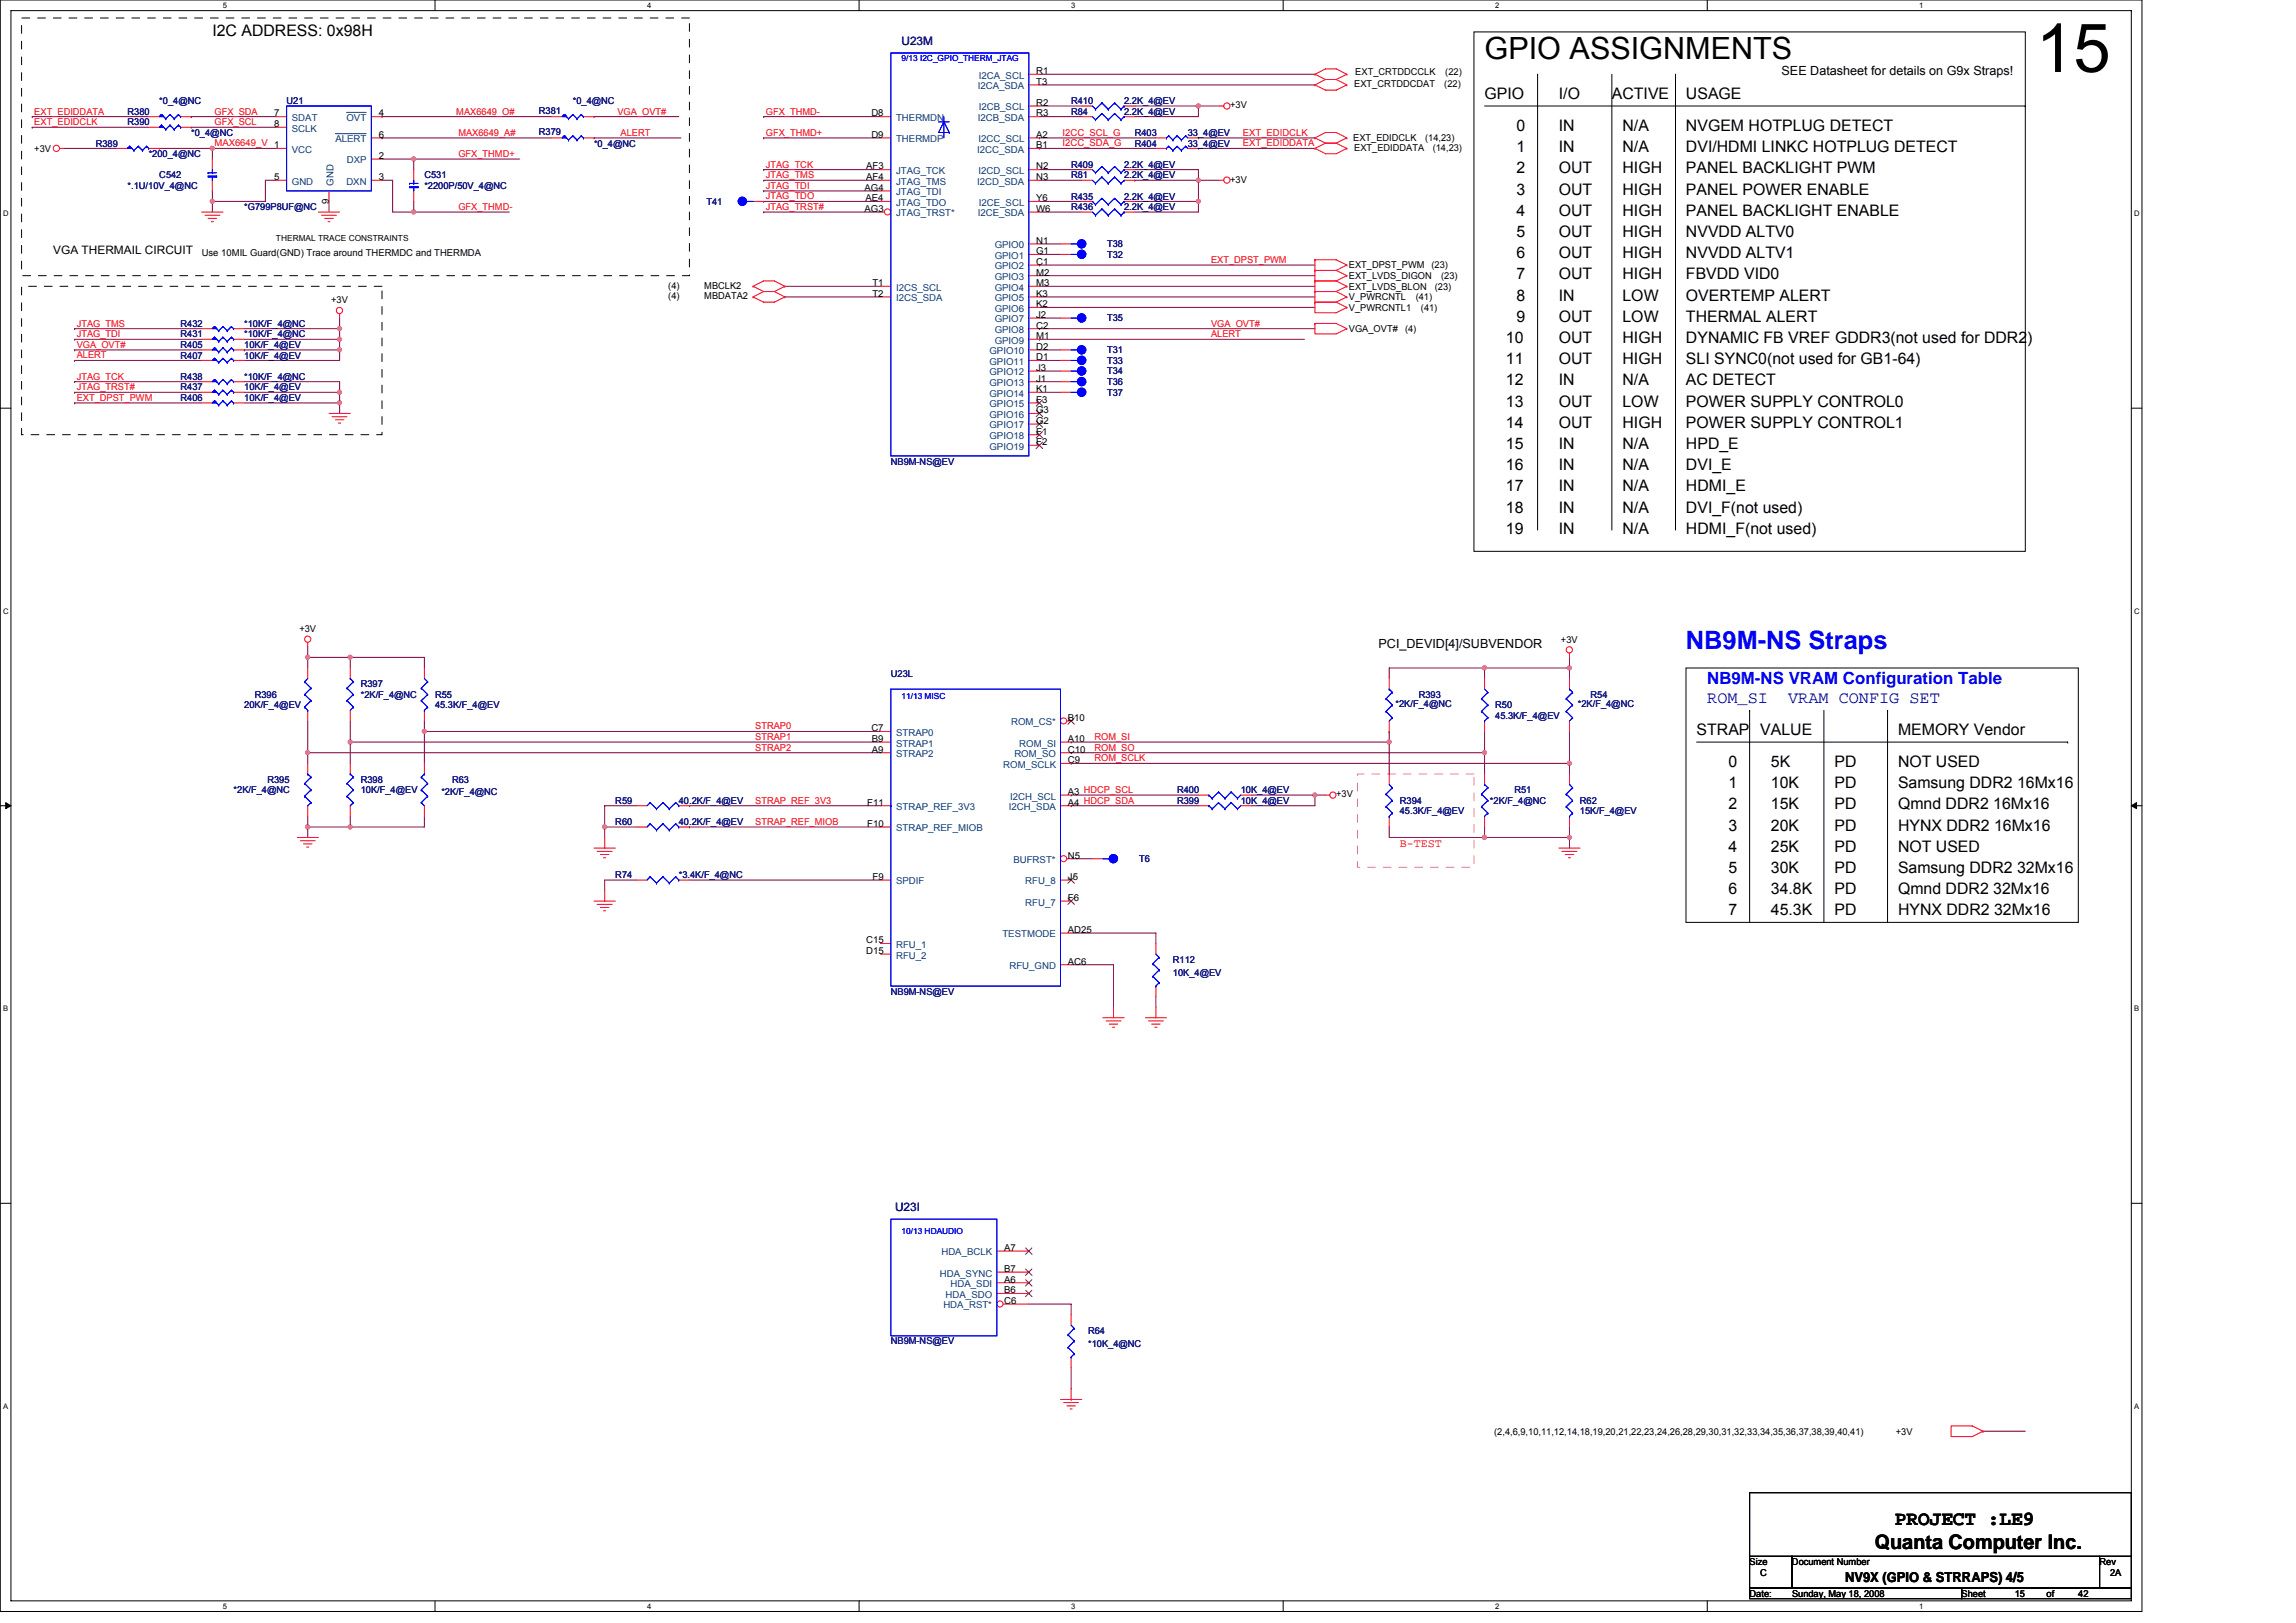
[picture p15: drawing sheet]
<svg xmlns="http://www.w3.org/2000/svg" width="297mm" height="210mm" viewBox="0 0 297 210" stroke-linecap="round" stroke-linejoin="round" font-family="sans-serif">
<defs><g id="words">
<text font-size="8.8" x="263.4" y="9.3">15</text>
<text font-size="4" x="192.1" y="7.7">GPIO ASSIGNMENTS</text>
<text font-size="3.3" fill="#00f" x="218.1" y="84">NB9M-NS Straps</text>
<g font-size="2.6">
<text x="245.1" y="197.4">PROJECT :LE9</text>
<text x="242.5" y="200.3">Quanta Computer Inc.</text>
</g>
<text font-size="2.2" fill="#00f" x="220.9" y="88.4">NB9M-NS VRAM Configuration Table</text>
<g font-size="2.2" fill="#0000a0">
<text x="220.9" y="90.9">ROM_SI</text>
<text x="231.3" y="90.9">VRAM CONFIG SET</text>
</g>
<g font-size="2.1">
<text x="27.5" y="4.6">I2C ADDRESS: 0x98H</text>
<text x="192.1" y="12.8">GPIO</text>
<text x="196.2" y="16.9">0</text>
<text x="201.7" y="16.9">IN</text>
<text x="201.7" y="12.8">I/O</text>
<text x="208.5" y="12.8">ACTIVE</text>
<text x="209.9" y="16.9">N/A</text>
<text x="218.1" y="12.8">USAGE</text>
<text x="218.1" y="16.9">NVGEM HOTPLUG DETECT</text>
<text x="196.2" y="22.4">2</text>
<text x="196.2" y="19.7">1</text>
<text x="201.7" y="19.7">IN</text>
<text x="201.7" y="22.4">OUT</text>
<text x="209.9" y="19.7">N/A</text>
<text x="209.9" y="22.4">HIGH</text>
<text x="218.1" y="22.4">PANEL BACKLIGHT PWM</text>
<text x="218.1" y="19.7">DVI/HDMI LINKC HOTPLUG DETECT</text>
<text x="196.2" y="27.9">4</text>
<text x="196.2" y="25.2">3</text>
<text x="201.7" y="27.9">OUT</text>
<text x="201.7" y="25.2">OUT</text>
<text x="209.9" y="25.2">HIGH</text>
<text x="209.9" y="27.9">HIGH</text>
<text x="218.1" y="25.2">PANEL POWER ENABLE</text>
<text x="218.1" y="27.9">PANEL BACKLIGHT ENABLE</text>
<text x="196.2" y="30.6">5</text>
<text x="196.2" y="33.4">6</text>
<text x="201.7" y="30.6">OUT</text>
<text x="201.7" y="33.4">OUT</text>
<text x="209.9" y="30.6">HIGH</text>
<text x="209.9" y="33.4">HIGH</text>
<text x="218.1" y="30.6">NVVDD ALTV0</text>
<text x="218.1" y="33.4">NVVDD ALTV1</text>
<text x="196.2" y="36.1">7</text>
<text x="196.2" y="38.9">8</text>
<text x="196.2" y="41.6">9</text>
<text x="201.7" y="36.1">OUT</text>
<text x="201.7" y="41.6">OUT</text>
<text x="201.7" y="38.9">IN</text>
<text x="209.9" y="41.6">LOW</text>
<text x="209.9" y="38.9">LOW</text>
<text x="209.9" y="36.1">HIGH</text>
<text x="218.1" y="36.1">FBVDD VID0</text>
<text x="218.1" y="41.6">THERMAL ALERT</text>
<text x="218.1" y="38.9">OVERTEMP ALERT</text>
<text x="194.8" y="44.4">10</text>
<text x="194.8" y="47.1">11</text>
<text x="201.7" y="44.4">OUT</text>
<text x="201.7" y="47.1">OUT</text>
<text x="209.9" y="44.4">HIGH</text>
<text x="209.9" y="47.1">HIGH</text>
<text x="218.1" y="47.1">SLI SYNC0(not used for GB1-64)</text>
<text x="218.1" y="44.4">DYNAMIC FB VREF GDDR3(not used for DDR2)</text>
<text x="194.8" y="49.8">12</text>
<text x="194.8" y="52.6">13</text>
<text x="201.7" y="52.6">OUT</text>
<text x="201.7" y="49.8">IN</text>
<text x="209.9" y="49.8">N/A</text>
<text x="209.9" y="52.6">LOW</text>
<text x="218.1" y="52.6">POWER SUPPLY CONTROL0</text>
<text x="218.1" y="49.8">AC DETECT</text>
<text x="194.8" y="55.3">14</text>
<text x="194.8" y="58.1">15</text>
<text x="201.7" y="55.3">OUT</text>
<text x="201.7" y="58.1">IN</text>
<text x="209.9" y="55.3">HIGH</text>
<text x="209.9" y="58.1">N/A</text>
<text x="218.1" y="55.3">POWER SUPPLY CONTROL1</text>
<text x="218.1" y="58.1">HPD_E</text>
<text x="194.8" y="63.6">17</text>
<text x="194.8" y="60.8">16</text>
<text x="201.7" y="60.8">IN</text>
<text x="201.7" y="63.6">IN</text>
<text x="209.9" y="60.8">N/A</text>
<text x="209.9" y="63.6">N/A</text>
<text x="218.1" y="60.8">DVI_E</text>
<text x="218.1" y="63.6">HDMI_E</text>
<text x="194.8" y="69">19</text>
<text x="194.8" y="66.3">18</text>
<text x="201.7" y="66.3">IN</text>
<text x="201.7" y="69">IN</text>
<text x="209.9" y="66.3">N/A</text>
<text x="209.9" y="69">N/A</text>
<text x="218.1" y="66.3">DVI_F(not used)</text>
<text x="218.1" y="69">HDMI_F(not used)</text>
<text x="219.5" y="95.1">STRAP</text>
<text x="227.7" y="95.1">VALUE</text>
<text x="245.6" y="95.1">MEMORY Vendor</text>
<text x="223.6" y="99.2">0</text>
<text x="223.6" y="102">1</text>
<text x="229.1" y="99.2">5K</text>
<text x="229.1" y="102">10K</text>
<text x="237.3" y="99.2">PD</text>
<text x="237.3" y="102">PD</text>
<text x="245.6" y="102">Samsung DDR2 16Mx16</text>
<text x="245.6" y="99.2">NOT USED</text>
<text x="223.6" y="107.5">3</text>
<text x="223.6" y="104.7">2</text>
<text x="229.1" y="104.7">15K</text>
<text x="229.1" y="107.5">20K</text>
<text x="237.3" y="104.7">PD</text>
<text x="237.3" y="107.5">PD</text>
<text x="245.6" y="104.7">Qmnd DDR2 16Mx16</text>
<text x="245.6" y="107.5">HYNX DDR2 16Mx16</text>
<text x="223.6" y="112.9">5</text>
<text x="223.6" y="110.2">4</text>
<text x="229.1" y="112.9">30K</text>
<text x="229.1" y="110.2">25K</text>
<text x="237.3" y="110.2">PD</text>
<text x="237.3" y="112.9">PD</text>
<text x="245.6" y="110.2">NOT USED</text>
<text x="245.6" y="112.9">Samsung DDR2 32Mx16</text>
<text x="223.6" y="118.4">7</text>
<text x="223.6" y="115.7">6</text>
<text x="229.1" y="118.4">45.3K</text>
<text x="229.1" y="115.7">34.8K</text>
<text x="237.3" y="115.7">PD</text>
<text x="237.3" y="118.4">PD</text>
<text x="245.6" y="115.7">Qmnd DDR2 32Mx16</text>
<text x="245.6" y="118.4">HYNX DDR2 32Mx16</text>
</g>
<text font-size="1.8" x="238.7" y="204.7">NV9X (GPIO &amp; STRRAPS) 4/5</text>
<g font-size="1.6">
<text x="230.5" y="9.7">SEE Datasheet for details on G9x Straps!</text>
<text x="178.3" y="83.8">PCI_DEVID[4]/SUBVENDOR</text>
</g>
<g font-size="1.5" fill="#000080">
<text x="116.6" y="5.8">U23M</text>
<text x="115.8" y="156.6">U23I</text>
</g>
<text font-size="1.5" x="6.9" y="32.9">VGA THERMAIL CIRCUIT</text>
<text font-size="1.5" fill="#f00" x="181.1" y="109.6">B-TEST</text>
<g font-size="1.2" fill="#004080">
<text x="126.5" y="11.6">I2CA_SDA</text>
<text x="126.6" y="10.2">I2CA_SCL</text>
<text x="37.8" y="15.7">SDAT</text>
<text x="37.8" y="17">SCLK</text>
<text x="44.8" y="15.7">OVT</text>
<text x="115.9" y="15.7">THERMDN</text>
<text x="126.5" y="15.7">I2CB_SDA</text>
<text x="126.6" y="14.3">I2CB_SCL</text>
<text x="37.8" y="19.8">VCC</text>
<text x="37.8" y="23.9">GND</text>
<text x="43.4" y="18.4">ALERT</text>
<text x="44.8" y="23.9">DXN</text>
<text x="44.9" y="21.1">DXP</text>
<text x="115.9" y="23.9">JTAG_TMS</text>
<text x="115.9" y="22.5">JTAG_TCK</text>
<text x="115.9" y="18.4">THERMDP</text>
<text x="126.4" y="23.9">I2CD_SDA</text>
<text x="126.4" y="19.8">I2CC_SDA</text>
<text x="126.6" y="22.5">I2CD_SCL</text>
<text x="126.6" y="18.4">I2CC_SCL</text>
<text x="43.1" y="24" transform="rotate(-90 43.1 24)">GND</text>
<text x="115.9" y="28">JTAG_TRST*</text>
<text x="115.9" y="26.6">JTAG_TDO</text>
<text x="115.9" y="25.3">JTAG_TDI</text>
<text x="126.5" y="28">I2CE_SDA</text>
<text x="126.6" y="26.6">I2CE_SCL</text>
<text x="128.7" y="34.9">GPIO2</text>
<text x="128.7" y="33.5">GPIO1</text>
<text x="128.7" y="32.1">GPIO0</text>
<text x="115.9" y="39">I2CS_SDA</text>
<text x="115.9" y="37.6">I2CS_SCL</text>
<text x="128.7" y="41.7">GPIO7</text>
<text x="128.7" y="40.3">GPIO6</text>
<text x="128.7" y="39">GPIO5</text>
<text x="128.7" y="37.6">GPIO4</text>
<text x="128.7" y="36.2">GPIO3</text>
<text x="128" y="47.2">GPIO11</text>
<text x="128" y="45.8">GPIO10</text>
<text x="128.7" y="44.5">GPIO9</text>
<text x="128.7" y="43.1">GPIO8</text>
<text x="128" y="52.7">GPIO15</text>
<text x="128" y="51.3">GPIO14</text>
<text x="128" y="50">GPIO13</text>
<text x="128" y="48.6">GPIO12</text>
<text x="128" y="58.2">GPIO19</text>
<text x="128" y="56.8">GPIO18</text>
<text x="128" y="55.4">GPIO17</text>
<text x="128" y="54.1">GPIO16</text>
<text x="115.9" y="95.2">STRAP0</text>
<text x="130.8" y="93.9">ROM_CS*</text>
<text x="115.9" y="98">STRAP2</text>
<text x="115.9" y="96.6">STRAP1</text>
<text x="129.8" y="99.3">ROM_SCLK</text>
<text x="131.2" y="98">ROM_SO</text>
<text x="131.9" y="96.6">ROM_SI</text>
<text x="115.9" y="107.6">STRAP_REF_MIOB</text>
<text x="115.9" y="104.8">STRAP_REF_3V3</text>
<text x="130.5" y="104.8">I2CH_SDA</text>
<text x="130.7" y="103.4">I2CH_SCL</text>
<text x="131.1" y="111.7">BUFRST*</text>
<text x="115.9" y="114.4">SPDIF</text>
<text x="132.6" y="117.2">RFU_7</text>
<text x="132.6" y="114.4">RFU_8</text>
<text x="115.9" y="124">RFU_2</text>
<text x="115.9" y="122.6">RFU_1</text>
<text x="129.7" y="121.3">TESTMODE</text>
<text x="130.6" y="125.4">RFU_GND</text>
<text x="121.6" y="165.2">HDA_SYNC</text>
<text x="121.8" y="162.4">HDA_BCLK</text>
<text x="122.3" y="167.9">HDA_SDO</text>
<text x="123" y="166.5">HDA_SDI</text>
<text x="122" y="169.3">HDA_RST*</text>
</g>
<g font-size="1.2">
<text x="134" y="11">T3</text>
<text x="134" y="9.6">R1</text>
<text x="175.2" y="11.3">EXT_CRTDDCDAT</text>
<text x="175.3" y="9.8">EXT_CRTDDCCLK</text>
<text x="186.9" y="11.3">(22)</text>
<text x="187" y="9.8">(22)</text>
<text x="35.5" y="15.1">7</text>
<text x="35.5" y="16.4">8</text>
<text x="49" y="15.1">4</text>
<text x="49" y="17.8">6</text>
<text x="112.7" y="17.8">D9</text>
<text x="112.7" y="15.1">D8</text>
<text x="134" y="15.1">R3</text>
<text x="134" y="17.8">A2</text>
<text x="134" y="13.7">R2</text>
<text x="159.1" y="14">+3V</text>
<text x="4.4" y="19.6">+3V</text>
<text x="35.5" y="23.3">5</text>
<text x="49" y="23.3">3</text>
<text x="49" y="20.6">2</text>
<text x="112.1" y="23.3">AF4</text>
<text x="112.1" y="21.9">AF3</text>
<text x="134" y="23.3">N3</text>
<text x="134" y="19.2">B1</text>
<text x="134" y="21.9">N2</text>
<text x="159.1" y="23.6">+3V</text>
<text x="175.1" y="18.3">EXT_EDIDCLK</text>
<text x="175.2" y="19.5">EXT_EDIDDATA</text>
<text x="184.4" y="18.3">(14,23)</text>
<text x="185.4" y="19.5">(14,23)</text>
<text x="42.5" y="26.4" transform="rotate(-90 42.5 26.4)">9</text>
<text x="111.8" y="27.4">AG3</text>
<text x="111.8" y="24.7">AG4</text>
<text x="112" y="26">AE4</text>
<text x="134" y="27.4">W6</text>
<text x="134" y="26">Y6</text>
<text x="26.1" y="33.1">Use 10MIL Guard(GND) Trace around THERMDC and THERMDA</text>
<text x="134" y="35.6">M2</text>
<text x="134" y="34.3">C1</text>
<text x="134" y="32.9">G1</text>
<text x="134" y="31.5">N1</text>
<text x="174.5" y="34.7">EXT_DPST_PWM</text>
<text x="185.2" y="34.7">(23)</text>
<text x="42.8" y="39.3">+3V</text>
<text x="86.5" y="37.3">(4)</text>
<text x="86.5" y="38.7">(4)</text>
<text x="91.1" y="37.3">MBCLK2</text>
<text x="91.1" y="38.7">MBDATA2</text>
<text x="112.9" y="38.4">T2</text>
<text x="112.9" y="37">T1</text>
<text x="134" y="41.1">J2</text>
<text x="134" y="39.8">K2</text>
<text x="134" y="38.4">K3</text>
<text x="134" y="37">M3</text>
<text x="174.5" y="36.1">EXT_LVDS_DIGON</text>
<text x="174.5" y="37.5">EXT_LVDS_BLON</text>
<text x="174.5" y="38.8">V_PWRCNTL</text>
<text x="174.5" y="40.2">V_PWRCNTL1</text>
<text x="183.2" y="38.8">(41)</text>
<text x="183.8" y="40.2">(41)</text>
<text x="185.6" y="37.5">(23)</text>
<text x="186.5" y="36.1">(23)</text>
<text x="134" y="48">J3</text>
<text x="134" y="46.6">D1</text>
<text x="134" y="45.3">D2</text>
<text x="134" y="43.9">M1</text>
<text x="134" y="42.5">C2</text>
<text x="174.5" y="43">VGA_OVT#</text>
<text x="181.8" y="43">(4)</text>
<text x="134" y="53.5">G3</text>
<text x="134" y="52.1">F3</text>
<text x="134" y="50.7">K1</text>
<text x="134" y="49.4">J1</text>
<text x="134" y="57.6">F2</text>
<text x="134" y="56.2">F1</text>
<text x="134" y="54.8">G2</text>
<text x="38.7" y="81.8">+3V</text>
<text x="201.9" y="83.1">+3V</text>
<text x="112.7" y="94.6">C7</text>
<text x="112.8" y="96">B9</text>
<text x="138.2" y="93.3">B10</text>
<text x="138.2" y="96">A10</text>
<text x="112.8" y="97.4">A9</text>
<text x="138.2" y="97.4">C10</text>
<text x="138.2" y="98.7">C9</text>
<text x="112.2" y="107">F10</text>
<text x="112.2" y="104.2">F11</text>
<text x="138.2" y="104.2">A4 HDCP_SDA</text>
<text x="138.2" y="102.8">A3 HDCP_SCL</text>
<text x="172.9" y="103.2">+3V</text>
<text x="112.9" y="113.8">F9</text>
<text x="138.2" y="113.8">J5</text>
<text x="138.2" y="111.1">N5</text>
<text x="138.2" y="116.6">F6</text>
<text x="112.1" y="123.4">D15</text>
<text x="112.1" y="122">C15</text>
<text x="138.2" y="120.7">AD25</text>
<text x="138.2" y="124.8">AC6</text>
<text x="129.9" y="161.8">A7</text>
<text x="129.9" y="164.6">B7</text>
<text x="129.9" y="167.3">B6</text>
<text x="129.9" y="165.9">A6</text>
<text x="129.9" y="168.7">C6</text>
<text x="193.3" y="185.6">(2,4,6,9,10,11,12,14,18,19,20,21,22,23,24,26,28,29,30,31,32,33,34,35,36,37,38,39,40,41)</text>
<text x="245.3" y="185.6">+3V</text>
<text x="226.4" y="202.5">Size</text>
<text x="227.7" y="203.9">C</text>
<text x="231.8" y="202.5">Document Number</text>
<text x="271.6" y="202.5">Rev</text>
<text x="273" y="203.9">2A</text>
<text x="226.4" y="206.6">Date:</text>
<text x="231.8" y="206.6">Sunday, May 18, 2008</text>
<text x="253.8" y="206.6">Sheet</text>
<text x="260.6" y="206.6">15</text>
<text x="264.8" y="206.6">of</text>
<text x="268.9" y="206.6">42</text>
</g>
<g font-size="1.2" fill="#f00">
<text x="4.4" y="14.8">EXT_EDIDDATA</text>
<text x="4.4" y="16.2">EXT_EDIDCLK</text>
<text x="27.7" y="14.8">GFX_SDA</text>
<text x="27.7" y="16.2">GFX_SCL</text>
<text x="59" y="14.8">MAX6649_O#</text>
<text x="59.3" y="17.6">MAX6649_A#</text>
<text x="79.9" y="14.8">VGA_OVT#</text>
<text x="80.3" y="17.6">ALERT</text>
<text x="99.1" y="14.8">GFX_THMD-</text>
<text x="99.1" y="17.6">GFX_THMD+</text>
<text x="137.5" y="17.6">I2CC_SCL_G</text>
<text x="160.8" y="17.6">EXT_EDIDCLK</text>
<text x="27.7" y="18.9">MAX6649_V 1</text>
<text x="59.3" y="20.3">GFX_THMD+</text>
<text x="99.1" y="21.7">JTAG_TCK</text>
<text x="99.1" y="23.1">JTAG_TMS</text>
<text x="137.5" y="18.9">I2CC_SDA_G</text>
<text x="160.8" y="18.9">EXT_EDIDDATA</text>
<text x="59.3" y="27.2">GFX_THMD-</text>
<text x="99.1" y="24.4">JTAG_TDI</text>
<text x="99.1" y="27.2">JTAG_TRST#</text>
<text x="99.1" y="25.8">JTAG_TDO</text>
<text x="156.7" y="34">EXT_DPST_PWM</text>
<text x="9.9" y="42.2">JTAG_TMS</text>
<text x="9.9" y="43.6">JTAG_TDI</text>
<text x="9.9" y="45">VGA_OVT#</text>
<text x="9.9" y="46.4">ALERT</text>
<text x="156.7" y="42.2">VGA_OVT#</text>
<text x="156.7" y="43.6">ALERT</text>
<text x="9.9" y="51.9">EXT_DPST_PWM</text>
<text x="9.9" y="49.1">JTAG_TCK</text>
<text x="9.9" y="50.5">JTAG_TRST#</text>
<text x="97.7" y="95.7">STRAP1</text>
<text x="97.7" y="94.4">STRAP0</text>
<text x="141.6" y="95.7">ROM_SI</text>
<text x="97.7" y="97.1">STRAP2</text>
<text x="141.6" y="97.1">ROM_SO</text>
<text x="141.6" y="98.5">ROM_SCLK</text>
<text x="97.7" y="104">STRAP_REF_3V3</text>
<text x="97.7" y="106.7">STRAP_REF_MIOB</text>
</g>
<g font-size="1.2" fill="#000080">
<text x="16.5" y="14.8">R380</text>
<text x="16.5" y="16.2">R390</text>
<text x="20.6" y="13.5">*0_4@NC</text>
<text x="24.7" y="17.6">*0_4@NC</text>
<text x="37.1" y="13.5">U21</text>
<text x="69.7" y="17.4">R379</text>
<text x="69.7" y="14.7">R381</text>
<text x="74.1" y="13.5">*0_4@NC</text>
<text x="138.6" y="13.5">R410</text>
<text x="138.6" y="14.8">R84</text>
<text x="145.4" y="13.5">2.2K_4@EV</text>
<text x="145.4" y="14.8">2.2K_4@EV</text>
<text x="146.8" y="17.6">R403</text>
<text x="153.7" y="17.6">33_4@EV</text>
<text x="12.4" y="19">R389</text>
<text x="19.2" y="20.3">*200_4@NC</text>
<text x="20.6" y="23.1">C542</text>
<text x="54.9" y="23.1">C531</text>
<text x="76.9" y="19">*0_4@NC</text>
<text x="138.6" y="23.1">R81</text>
<text x="138.6" y="21.7">R409</text>
<text x="145.4" y="21.7">2.2K_4@EV</text>
<text x="145.4" y="23.1">2.2K_4@EV</text>
<text x="146.8" y="19">R404</text>
<text x="153.7" y="19">33_4@EV</text>
<text x="16.5" y="24.4">*.1U/10V_4@NC</text>
<text x="31.6" y="27.2">*G799P8UF@NC</text>
<text x="54.9" y="24.4">*2200P/50V_4@NC</text>
<text x="91.4" y="26.5">T41</text>
<text x="138.6" y="25.8">R435</text>
<text x="138.6" y="27.2">R436</text>
<text x="145.4" y="25.8">2.2K_4@EV</text>
<text x="145.4" y="27.2">2.2K_4@EV</text>
<text x="143.2" y="33.4">T32</text>
<text x="143.2" y="32">T38</text>
<text x="143.2" y="41.6">T35</text>
<text x="23.4" y="43.6">R431</text>
<text x="23.4" y="42.3">R432</text>
<text x="23.4" y="45">R405</text>
<text x="23.4" y="46.4">R407</text>
<text x="31.6" y="43.6">*10K/F_4@NC</text>
<text x="31.6" y="42.3">*10K/F_4@NC</text>
<text x="31.6" y="45">10K/F_4@EV</text>
<text x="31.6" y="46.4">10K/F_4@EV</text>
<text x="143.2" y="45.7">T31</text>
<text x="143.2" y="47.1">T33</text>
<text x="23.4" y="49.1">R438</text>
<text x="23.4" y="50.5">R437</text>
<text x="23.4" y="51.9">R406</text>
<text x="31.6" y="49.1">*10K/F_4@NC</text>
<text x="31.6" y="50.5">10K/F_4@EV</text>
<text x="31.6" y="51.9">10K/F_4@EV</text>
<text x="143.2" y="49.8">T36</text>
<text x="143.2" y="48.5">T34</text>
<text x="143.2" y="51.2">T37</text>
<text x="115.2" y="60.1">NB9M-NS@EV</text>
<text x="46.7" y="88.9">R397</text>
<text x="115.2" y="87.5">U23L</text>
<text x="31.6" y="91.7">20K/F_4@EV</text>
<text x="33" y="90.3">R396</text>
<text x="46.7" y="90.3">*2K/F_4@NC</text>
<text x="56.3" y="90.3">R55</text>
<text x="56.3" y="91.7">45.3K/F_4@EV</text>
<text x="180.5" y="91.5">*2K/F_4@NC</text>
<text x="183.6" y="90.3">R393</text>
<text x="193.4" y="91.7">R50</text>
<text x="193.4" y="93">45.3K/F_4@EV</text>
<text x="204.1" y="91.5">*2K/F_4@NC</text>
<text x="205.8" y="90.3">R54</text>
<text x="34.6" y="101.3">R395</text>
<text x="46.7" y="101.3">R398</text>
<text x="58.5" y="101.3">R63</text>
<text x="30.2" y="102.6">*2K/F_4@NC</text>
<text x="46.7" y="102.6">10K/F_4@EV</text>
<text x="57.1" y="102.9">*2K/F_4@NC</text>
<text x="79.6" y="104">R59</text>
<text x="79.6" y="106.7">R60</text>
<text x="87.8" y="104">40.2K/F_4@EV</text>
<text x="87.8" y="106.7">40.2K/F_4@EV</text>
<text x="152.3" y="104">R399</text>
<text x="152.3" y="102.6">R400</text>
<text x="160.5" y="104">10K_4@EV</text>
<text x="160.5" y="102.6">10K_4@EV</text>
<text x="181.1" y="104">R394</text>
<text x="181.1" y="105.4">45.3K/F_4@EV</text>
<text x="192.8" y="104">*2K/F_4@NC</text>
<text x="195.9" y="102.6">R51</text>
<text x="204.4" y="104">R62</text>
<text x="204.4" y="105.4">15K/F_4@EV</text>
<text x="79.6" y="113.6">R74</text>
<text x="87.8" y="113.6">*3.4K/F_4@NC</text>
<text x="147.4" y="111.5">T6</text>
<text x="151.7" y="124.6">R112</text>
<text x="115.2" y="128.7">NB9M-NS@EV</text>
<text x="151.7" y="126.2">10K_4@EV</text>
<text x="115.2" y="173.9">NB9M-NS@EV</text>
<text x="140.8" y="172.6">R64</text>
<text x="140.8" y="174.2">*10K_4@NC</text>
</g>
<g font-size="1.1" fill="#00f">
<text x="116.6" y="7.9">9/13 I2C_GPIO_THERM_JTAG</text>
<text x="116.6" y="90.4">11/13 MISC</text>
<text x="116.6" y="159.7">10/13 HDAUDIO</text>
</g>
<text font-size="1.1" x="35.7" y="31.2">THERMAL TRACE CONSTRAINTS</text>
<g font-size="1">
<text x="28.8" y="1">5</text>
<text x="83.7" y="1">4</text>
<text x="138.6" y="1">3</text>
<text x="193.4" y="1">2</text>
<text x="248.3" y="1">1</text>
<text x=".4" y="28">D</text>
<text x="276.1" y="28">D</text>
<text x=".4" y="79.4">C</text>
<text x="276.1" y="79.4">C</text>
<text x=".4" y="130.9">B</text>
<text x="276.1" y="130.9">B</text>
<text x=".4" y="182.3">A</text>
<text x="276.1" y="182.3">A</text>
<text x="28.8" y="208.2">5</text>
<text x="83.7" y="208.2">4</text>
<text x="138.6" y="208.2">3</text>
<text x="193.4" y="208.2">2</text>
<text x="248.3" y="208.2">1</text>
</g>
</g></defs>
<path d="M0 0h277.1v208.5h-277.1zM1.4 1.4h274.3v205.7h-274.3z" fill="none" stroke="#000" stroke-width=".13"/>
<g fill="#fff">
<path d="M28.8 .1h.6v1.1h-.6z"/>
<path d="M28.8 207.3h.6v1.1h-.6z"/>
</g>
<path d="M56.3 0v1.4M56.3 207.1v1.4" fill="none" stroke="#000" stroke-width=".13"/>
<g fill="#fff">
<path d="M83.7 .1h.6v1.1h-.6z"/>
<path d="M83.7 207.3h.6v1.1h-.6z"/>
</g>
<path d="M111.1 0v1.4M111.1 207.1v1.4" fill="none" stroke="#000" stroke-width=".13"/>
<g fill="#fff">
<path d="M138.6 .1h.5v1.1h-.5z"/>
<path d="M138.6 207.3h.5v1.1h-.5z"/>
</g>
<path d="M166 0v1.4M166 207.1v1.4" fill="none" stroke="#000" stroke-width=".13"/>
<g fill="#fff">
<path d="M193.4 .1h.6v1.1h-.6z"/>
<path d="M193.4 207.3h.6v1.1h-.6z"/>
</g>
<path d="M220.9 0v1.4M220.9 207.1v1.4" fill="none" stroke="#000" stroke-width=".13"/>
<g fill="#fff">
<path d="M248.3 .1h.6v1.1h-.6z"/>
<path d="M248.3 207.3h.6v1.1h-.6z"/>
<path d="M.4 27.1h.7v1.1h-.7z"/>
<path d="M276.1 27.1h.7v1.1h-.7z"/>
<path d="M.4 78.5h.7v1.1h-.7z"/>
<path d="M276.1 78.5h.7v1.1h-.7z"/>
</g>
<path d="M0 52.8h1.4M275.7 52.8h1.4" fill="none" stroke="#000" stroke-width=".13"/>
<g fill="#fff">
<path d="M.4 130h.7v1.1h-.7z"/>
<path d="M276.1 130h.7v1.1h-.7z"/>
</g>
<path d="M0 104.2h1.4M275.7 104.2h1.4" fill="none" stroke="#000" stroke-width=".13"/>
<path d="M.7 103.8l.7 .4-.7 .4zM275.7 104.2l.7-.4v.8z" fill="#000" stroke="#000" stroke-width=".13"/>
<g fill="#fff">
<path d="M.4 181.4h.7v1.1h-.7z"/>
<path d="M276.1 181.4h.7v1.1h-.7z"/>
</g>
<g fill="none" stroke="#000" stroke-width=".13">
<path d="M190.7 4.1h71.3v67.2h-71.3zM192.1 13.7h69.9M198.9 9.6h.1M198.9 9.6v59M208.5 9.6v59M216.8 9.6h.1M216.8 9.6v59M262 13.7h.1M218.1 86.4h50.8v32.9h-50.8zM219.5 96h48M226.4 91.9h.1M226.4 91.9v27.4"/>
<path d="M236 91.9v27.4M244.2 91.9h.1M244.2 91.9v27.4M267.5 96h.1M0 155.7h1.4M275.7 155.7h1.4M226.4 193.1h49.3v8.3h-49.3zM226.4 205.5h27.4v1.3h-27.4zM226.4 201.4h5.4v4.1h-5.4zM231.8 201.4h39.8v4.1h-39.8zM253.8 205.5h21.9v1.3h-21.9zM271.6 201.4h4.1v4.1h-4.1z"/>
</g>
<g fill="none" stroke="#800040" stroke-width=".13">
<path d="M4.2 15.1h.1M4.2 16.5h.1M4.2 15.1h15M4.2 16.5h15M8.3 19.2h6.8M20.6 19.2h.1M20.6 19.2h15.1M24.7 15.1h.1M24.7 16.5h.1M24.7 15.1h11M24.7 16.5h11M27.5 19.2v1.4"/>
<path d="M27.5 19.2h.1M49.4 15.1h.1M49.4 17.8h.1M49.4 15.1h22M49.4 17.8h22M76.9 15.1h.1M76.9 17.8h.1M76.9 15.1h10.9M76.9 17.8h11.2M98.8 15.1h.1M98.8 17.8h.1M98.8 15.1h15.1"/>
<path d="M98.8 17.8h15.1M134.5 9.6h35.6M134.5 11h35.6M134.5 15.1h5.5M134.5 13.7h5.5M134.5 17.8h.1M134.5 19.2h.1M134.5 17.8h15M134.5 19.2h15M146.8 13.7h8.2M155 13.7h2.8M155 13.7h.1"/>
<path d="M155 13.7v1.4h-8.2M155 17.8h.1M155 19.2h.1M155 17.8h15.1M155 19.2h15.1M27.5 26.1v1.3M27.5 26.1h.1M27.5 24.7v1.4M35.7 23.3h-1.4v2.8h-6.8M42.6 26.1v1.3M49.4 23.3h1.4v4.1h2.7M49.4 20.6h4.1"/>
<path d="M53.5 20.6h.1M53.5 27.4h.1M53.5 26.1v1.3M53.5 20.6v1.3M53.5 27.4h12.4M53.5 20.6h13.7M98.8 24.7h.1M98.8 27.4h.1M98.8 21.9h.1M98.8 26.1h.1M98.8 23.3h.1M98.8 24.7h15.1"/>
<path d="M98.8 27.4h15.1M98.8 21.9h15.1M98.8 26.1h15.1M98.8 23.3h15.1M101.5 37h12.4M101.5 38.4h12.4M134.5 27.4h5.5M134.5 26.1h5.5M134.5 23.3h5.5M134.5 21.9h5.5M134.5 34.3h.1M134.5 35.7h35.6"/>
<path d="M134.5 37h35.6M134.5 38.4h35.6M134.5 39.8h35.6M134.5 32.9h2.7M134.5 31.6h2.7M134.5 34.3h35.6M146.8 21.9h8.2v1.4M146.8 23.3h.1M146.8 26.1h8.2M146.8 23.3h8.2M155 26.1h.1M155 26.1v1.3h-8.2"/>
<path d="M155 23.3h2.8M155 23.3v2.8M9.6 52.1h.1M9.6 49.4h.1M9.6 50.8h.1M9.6 42.5h.1M9.6 43.9h.1M9.6 45.3h.1M9.6 46.6h.1M9.6 52.1h16.5M9.6 49.4h16.5M9.6 50.8h16.5"/>
<path d="M9.6 42.5h16.5M9.6 43.9h16.5M9.6 45.3h16.5M9.6 46.6h16.5M31.6 52.1h12.3M31.6 49.4h12.3v1.4M31.6 50.8h12.3M31.6 42.5h12.3M31.6 43.9h12.3M31.6 45.3h.1M31.6 45.3h12.3M43.9 43.9h.1"/>
<path d="M43.9 41.1v1.4M43.9 42.5h.1M43.9 52.1h.1M43.9 45.3v1.3h-12.3M43.9 50.8h.1M43.9 42.5v2.8M43.9 50.8v2.7M134.5 42.5h.1M134.5 43.9h.1M134.5 50.8h2.7M134.5 49.4h2.7M134.5 48h2.7"/>
<path d="M134.5 46.6h2.7M134.5 45.3h2.7M134.5 41.1h2.7M134.5 42.5h35.6M134.5 43.9h34.3M39.8 97.4h.1M39.8 83.7v1.3M39.8 85v1.4M39.8 85h.1M39.8 93.3v5.5M39.8 97.4h74.1M39.8 85h5.5"/>
<path d="M45.3 96h.1M45.3 85v1.4M45.3 85h9.6v1.4M45.3 93.3v2.7M45.3 96v2.8M45.3 96h68.6M54.9 94.6h.1M54.9 93.3v1.3M54.9 94.6v4.2M54.9 94.6h59M138.6 96h.1M138.6 97.4h53.5v2.7"/>
<path d="M138.6 97.4h.1M138.6 98.8h.1M138.6 96h41.1M138.6 98.8h64.4M179.7 87.8v-1.4h12.4v1.4M179.7 94.6h.1M179.7 96v4.1M179.7 94.6v1.4M192.1 86.4h.1M192.1 94.6v2.8M192.1 86.4h10.9M203 94.6v4.2"/>
<path d="M203 85h.1M203 86.4v1.4M203 98.8v1.3M203 85v1.4M39.8 107h.1M39.8 107v1.4M39.8 105.6v1.4M39.8 107h5.5M45.3 105.6v1.4M54.9 105.6v1.4h-9.6M78.2 107h.1M78.2 107v1.4"/>
<path d="M78.2 107h4.1M82.3 113.9h-4.1v1.3M82.3 104.2h-4.1v2.8M89.2 113.9h24.7M89.2 104.2h.1M89.2 107h.1M89.2 104.2h24.7M89.2 107h24.7M138.6 102.9h.1M138.6 104.2h.1M138.6 111.1h2.7M138.6 104.2h16.4"/>
<path d="M138.6 102.9h16.4M161.9 102.9h8.2M170.1 102.9h1.4M170.1 102.9h.1M170.1 102.9v1.3h-8.2M179.7 107v1.4h12.4M192.1 107h.1M192.1 108.4h.1M192.1 107v1.4M192.1 108.4h10.9M203 108.4v1.3M203 107v1.4"/>
<path d="M138.6 120.7h10.9v1.4M138.6 124.8h5.5v5.5M149.5 128.9v1.4M133.1 168.7h5.5v1.4M138.6 176.9v2.8M256.5 185.2h.1M256.5 185.2h5.5"/>
</g>
<g fill="#f0f" stroke="#f0f" stroke-width=".13">
<circle cx="43.9" cy="43.9" r=".27"/>
<circle cx="43.9" cy="42.5" r=".27"/>
<circle cx="43.9" cy="52.1" r=".27"/>
<circle cx="43.9" cy="45.3" r=".27"/>
<circle cx="43.9" cy="50.7" r=".27"/>
<circle cx="53.5" cy="20.6" r=".27"/>
<circle cx="53.5" cy="27.4" r=".27"/>
<circle cx="27.5" cy="26" r=".27"/>
<circle cx="27.5" cy="19.2" r=".27"/>
<circle cx="155" cy="13.7" r=".27"/>
<circle cx="155" cy="23.3" r=".27"/>
<circle cx="155" cy="26" r=".27"/>
<circle cx="78.2" cy="107" r=".27"/>
<circle cx="45.3" cy="96" r=".27"/>
<circle cx="54.9" cy="94.6" r=".27"/>
<circle cx="39.8" cy="97.4" r=".27"/>
<circle cx="45.3" cy="107" r=".27"/>
<circle cx="39.8" cy="107" r=".27"/>
<circle cx="45.3" cy="85" r=".27"/>
<circle cx="39.8" cy="85" r=".27"/>
<circle cx="170.1" cy="102.9" r=".27"/>
<circle cx="192" cy="108.3" r=".27"/>
<circle cx="203" cy="86.4" r=".27"/>
<circle cx="179.7" cy="96" r=".27"/>
<circle cx="192" cy="97.4" r=".27"/>
<circle cx="203" cy="98.8" r=".27"/>
<circle cx="192" cy="86.4" r=".27"/>
<circle cx="203" cy="108.3" r=".27"/>
</g>
<g fill="none" stroke="#f00" stroke-width=".13">
<path d="M7.7 19.2h.6M15.1 19.2h1.4M19.2 19.2h1.4M19.2 15.1h1.4M23.4 15.1h1.3M35.7 19.2h1.4M35.7 15.1h1.4M35.7 16.5h1.4M48 17.8h1.4M48 15.1h1.4M71.4 17.8h1.3M71.4 15.1h1.3"/>
<path d="M75.5 17.8h1.4M75.5 15.1h1.4M140 13.7h1.3M145.4 13.7h1.4M149.5 17.8h1.4M153.7 17.8h1.3M157.8 13.7h.5M170.1 9.6l1.4-.7h1.4l1.3 .7M170.1 9.6h.1M170.1 11l1.4 .7h1.4l1.3-.7M170.1 11h.1M170.1 17.8l1.4-.7h1.4l1.3 .7"/>
<path d="M170.1 17.8h.1M170.1 19.2h.1M170.1 19.2l1.4 .7h1.4l1.3-.7M170.1 9.6l1.4 .7M170.1 17.8l1.4 .7M171.5 10.3h1.4M171.5 18.5h1.4M171.5 10.3l-1.4 .7M171.5 18.5l-1.4 .7M172.9 10.3l1.3 .7M172.9 18.5l1.3 .7M174.2 9.6h.1"/>
<path d="M174.2 11h.1M174.2 17.8h.1M174.2 19.2h.1M174.2 9.6l-1.3 .7M174.2 17.8l-1.3 .7M26.1 27.4h2.7M26.5 27.9h1.9M26.9 28.3h1.1M27.3 28.7h.3M35.7 23.3h1.4M41.2 27.4h2.7M41.6 27.9h1.9"/>
<path d="M42 28.3h1.1M42.4 28.7h.3M42.6 24.7v1.4M48 20.6h1.4M48 23.3h1.4M97.4 37l1.4-.7h1.4l1.3 .7M97.4 37h.1M97.4 38.4h.1M97.4 38.4l1.4 .7h1.4l1.3-.7M97.4 37l1.4 .7M98.8 37.7h1.4M98.8 37.7l-1.4 .7"/>
<path d="M100.2 37.7l1.3 .7M101.5 37h.1M101.5 38.4h.1M101.5 37l-1.3 .7M113.9 38.4h1.3M113.9 37h1.3M140 23.3h1.3M145.4 23.3h1.4M157.8 23.3h.5M170.1 33.6h2.8l1.3 .7M170.1 33.6v1.4h2.8M170.1 33.6h.1"/>
<path d="M170.1 35h2.8M170.1 35v1.3h2.8M170.1 35h.1M170.1 36.3h2.8M170.1 36.3v1.4h2.8M170.1 36.3h.1M170.1 37.7h2.8M170.1 37.7v1.4h2.8M170.1 37.7h.1M170.1 39.1h2.8M170.1 39.1v1.4h2.8l1.3-.7M170.1 39.1h.1"/>
<path d="M172.9 35l1.3 .7M172.9 36.3l1.3 .7M172.9 37.7l1.3 .7M172.9 39.1l1.3 .7M174.2 34.3h.1M174.2 35.7h.1M174.2 37h.1M174.2 38.4h.1M174.2 39.8h.1M174.2 34.3l-1.3 .7M174.2 35.7l-1.3 .6M174.2 37l-1.3 .7"/>
<path d="M174.2 38.4l-1.3 .7M26.1 43.9h1.4M26.1 42.5h1.4M26.1 49.4h1.4M26.1 50.8h1.4M30.2 43.9h1.4M30.2 42.5h1.4M30.2 49.4h1.4M30.2 50.8h1.4M42.6 53.5h2.7M43 53.9h1.9M43.4 54.3h1.1"/>
<path d="M43.8 54.7h.3M43.9 40.6v.5M137.2 45.3h1.4M137.2 41.1h1.4M137.2 46.6h1.4M170.1 41.8h2.8l1.3 .7M170.1 41.8v1.4h2.8l1.3-.7M170.1 41.8h.1M174.2 42.5h.1M39.8 83.1v.6M39.8 98.8v1.3M45.3 86.4v1.4"/>
<path d="M45.3 91.9v1.4M45.3 98.8v1.3M54.9 98.8v1.3M192.1 87.8v1.4M192.1 93.3v1.3M203 84.5v.5M38.5 108.4h2.7M38.9 108.8h1.9M39.3 109.2h1.1M39.7 109.6h.3M39.8 104.2v1.4M45.3 104.2v1.4"/>
<path d="M54.9 104.2v1.4M76.9 109.7h2.7M76.9 116.6h2.7M77.3 110.2h1.9M77.3 117h1.9M77.7 110.6h1.1M77.7 117.4h1.1M78.1 111h.3M78.1 117.8h.3M78.2 108.4v1.3M78.2 115.2v1.4M82.3 104.2h1.4"/>
<path d="M82.3 113.9h1.4M87.8 104.2h1.4M87.8 113.9h1.4M141.3 111.1h1.4M155 104.2h1.4M160.5 104.2h1.4M171.5 102.9h.5M192.1 100.1v1.4M192.1 105.6v1.4M201.7 109.7h2.7M202.1 110.2h1.9M202.5 110.6h1.1"/>
<path d="M202.9 111h.3M203 100.1v1.4M203 105.6v1.4M142.7 131.7h2.7M143.1 132.1h1.9M143.5 132.5h1.1M143.9 132.9h.3M144.1 130.3v1.4M148.2 131.7h2.7M148.6 132.1h1.9M149 132.5h1.1M149.4 132.9h.3"/>
<path d="M149.5 130.3v1.4M149.5 122.1v1.3M149.5 127.6v1.3M138.6 179.7v1.4M137.2 181.1h2.8M137.6 181.5h1.9M138 181.9h1.1M138.4 182.3h.3M138.6 181.1h.1M252.4 184.5h2.8l1.3 .7-1.3 .7h-2.8zM256.5 185.2h.1"/>
<circle cx="7.3" cy="19.2" r=".4"/>
<circle cx="158.7" cy="13.7" r=".4"/>
<circle cx="158.7" cy="23.3" r=".4"/>
<circle cx="43.9" cy="40.2" r=".4"/>
<circle cx="39.8" cy="82.7" r=".4"/>
<circle cx="203" cy="84.1" r=".4"/>
<circle cx="172.4" cy="102.9" r=".4"/>
</g>
<path d="M2.8 2.3h86.4v33.4h-86.4zM2.8 37h46.6v19.2h-46.6z" fill="none" stroke="#000" stroke-width=".13" stroke-dasharray="1 1 1 1 1 1 1 1"/>
<path d="M175.6 100.1h15.1v12.1h-15.1z" fill="none" stroke="#f0f" stroke-width=".13" stroke-dasharray="1 1 1 1 1 1 1 1"/>
<g fill="none" stroke="#00f" stroke-width=".13">
<path d="M16.8 18.9h.1M16.8 18.9l-.3 .3M16.8 18.9l.5 .6M17.3 19.5h.1M17.9 18.9h.1M17.9 18.9l-.6 .6M17.9 18.9l.5 .6M18.4 19.5h.1M19 18.9h.1M19 18.9l-.6 .6M19 18.9l.2 .3M19.2 19.2h.1"/>
<path d="M20.9 14.8h.1M20.9 14.8l-.3 .3M20.9 14.8l.5 .6M21.4 15.4h.1M22 14.8h.1M22 14.8l-.6 .6M22 14.8l.5 .6M22.5 15.4h.1M23.1 14.8h.1M23.1 14.8l-.6 .6M23.1 14.8l.3 .3M23.4 15.1h.1"/>
<path d="M37.1 13.7h10.9v11h-10.9zM73 17.6h.1M73 14.8h.1M73 17.6l-.3 .2M73 17.6l.6 .5M73 14.8l-.3 .3M73 14.8l.6 .6M73.6 18.1h.1M73.6 15.4h.1M74.1 17.6h.1M74.1 14.8h.1M74.1 17.6l-.5 .5"/>
<path d="M74.1 17.6l.6 .5M74.1 14.8l-.5 .6M74.1 14.8l.6 .6M74.7 18.1h.1M74.7 15.4h.1M75.2 17.6h.1M75.2 14.8h.1M75.2 17.6l-.5 .5M75.2 17.6l.3 .2M75.2 14.8l-.5 .6M75.2 14.8l.3 .3M75.5 17.8h.1"/>
<path d="M75.5 15.1h.1M141.3 13.7l.4 .4M141.7 14.1h.1M142.6 13.3h.1M142.6 13.3l-.9 .8M142.6 13.3l.8 .8M143.4 14.1h.1M144.2 13.3h.1M144.2 13.3l-.8 .8M144.2 13.3l.8 .8M145 14.1h.1M145.4 13.7h.1"/>
<path d="M145.4 13.7l-.4 .4M150.9 17.8h.1M151.2 17.6h.1M151.2 17.6l.5 .5M151.2 17.6l-.3 .2M151.7 18.1h.1M152.3 17.6h.1M152.3 17.6l.5 .5M152.3 17.6l-.6 .5M152.8 18.1h.1M153.4 17.6h.1M153.4 17.6l.3 .2"/>
<path d="M153.4 17.6l-.6 .5M141.3 23.3l.4 .4M141.7 23.7h.1M142.6 22.9h.1M142.6 22.9l-.9 .8M142.6 22.9l.8 .8M143.4 23.7h.1M144.2 22.9h.1M144.2 22.9l-.8 .8M144.2 22.9l.8 .8M145 23.7h.1M145.4 23.3h.1"/>
<path d="M145.4 23.3l-.4 .4M27.7 43.6h.1M27.7 42.2h.1M27.7 49.1h.1M27.7 50.5h.1M27.7 43.6l-.2 .3M27.7 43.6l.6 .6M27.7 42.2l-.2 .3M27.7 42.2l.6 .6M27.7 49.1l-.2 .3M27.7 49.1l.6 .6M27.7 50.5l-.2 .3"/>
<path d="M27.7 50.5l.6 .5M28.3 44.2h.1M28.3 42.8h.1M28.3 49.7h.1M28.3 51h.1M28.8 43.6h.1M28.8 42.2h.1M28.8 49.1h.1M28.8 50.5h.1M28.8 43.6l-.5 .6M28.8 43.6l.6 .6M28.8 42.2l-.5 .6"/>
<path d="M28.8 42.2l.6 .6M28.8 49.1l-.5 .6M28.8 49.1l.6 .6M28.8 50.5l-.5 .5M28.8 50.5l.6 .5M29.4 44.2h.1M29.4 42.8h.1M29.4 49.7h.1M29.4 51h.1M29.9 43.6h.1M29.9 42.2h.1M29.9 49.1h.1"/>
<path d="M29.9 50.5h.1M29.9 43.6l-.5 .6M29.9 43.6l.3 .3M29.9 42.2l-.5 .6M29.9 42.2l.3 .3M29.9 49.1l-.5 .6M29.9 49.1l.3 .3M29.9 50.5l-.5 .5M29.9 50.5l.3 .3M30.2 43.9h.1M30.2 42.5h.1M30.2 49.4h.1"/>
<path d="M30.2 50.8h.1M138.6 45.3h.8M138.6 41.1h.8M138.6 46.6h.8M139.4 45.3h.1M139.4 41.1h.1M139.4 46.6h.1M44.9 90.7h.1M44.9 89h.1M44.9 90.7l.8 .8M44.9 89l.8 .9M45.3 87.8h.1"/>
<path d="M45.3 87.8l.4 .4M45.7 91.5h.1M45.7 89.9h.1M45.7 88.2h.1M45.7 91.5l-.4 .4M45.7 89.9l-.8 .8M45.7 88.2l-.8 .8M191.7 90.4h.1M191.7 92h.1M191.7 90.4l.8 .8M191.7 92l.8 .9M192.1 93.3h.1"/>
<path d="M192.1 89.2l.4 .4M192.5 89.6h.1M192.5 91.2h.1M192.5 92.9h.1M192.5 89.6l-.8 .8M192.5 91.2l-.8 .8M192.5 92.9l-.4 .4M39.4 103h.1M39.4 101.4h.1M39.4 103l.8 .8M39.4 101.4l.8 .8M39.8 100.1h.1"/>
<path d="M39.8 100.1l.4 .4M40.2 103.8h.1M40.2 102.2h.1M40.2 100.5h.1M40.2 103.8l-.4 .4M40.2 102.2l-.8 .8M40.2 100.5l-.8 .9M44.9 103h.1M44.9 101.4h.1M44.9 103l.8 .8M44.9 101.4l.8 .8M45.3 100.1h.1"/>
<path d="M45.3 100.1l.4 .4M45.7 103.8h.1M45.7 102.2h.1M45.7 100.5h.1M45.7 103.8l-.4 .4M45.7 102.2l-.8 .8M45.7 100.5l-.8 .9M54.5 103.8h.1M54.5 102.2h.1M54.5 100.5h.1M54.5 103.8l.4 .4M54.5 102.2l.8 .8"/>
<path d="M54.5 100.5l.8 .9M54.9 100.1h.1M54.9 100.1l-.4 .4M55.3 103h.1M55.3 101.4h.1M55.3 103l-.8 .8M55.3 101.4l-.8 .8M84.1 103.8h.1M84.1 113.4h.1M84.1 103.8l-.4 .4M84.1 103.8l.8 .8M84.1 113.4l-.4 .5"/>
<path d="M84.1 113.4l.8 .9M84.9 104.6h.1M84.9 114.3h.1M85.8 103.8h.1M85.8 113.4h.1M85.8 103.8l-.9 .8M85.8 103.8l.8 .8M85.8 113.4l-.9 .9M85.8 113.4l.8 .9M86.6 104.6h.1M86.6 114.3h.1M87.4 103.8h.1"/>
<path d="M87.4 113.4h.1M87.4 103.8l-.8 .8M87.4 103.8l.4 .4M87.4 113.4l-.8 .9M87.4 113.4l.4 .5M87.8 104.2h.1M87.8 113.9h.1M142.7 111.1h.8M143.5 111.1h.1M156.4 104.2h.1M156.4 104.2l.4 .4M156.8 104.6h.1"/>
<path d="M157.6 103.8h.1M157.6 103.8l.9 .8M157.6 103.8l-.8 .8M158.5 104.6h.1M159.3 103.8h.1M159.3 103.8l.8 .8M159.3 103.8l-.8 .8M160.1 104.6h.1M160.5 104.2l-.4 .4M191.7 104.4h.1M191.7 102.7h.1M191.7 104.4l.8 .8"/>
<path d="M191.7 102.7l.8 .9M192.1 101.5h.1M192.1 101.5l.4 .4M192.5 105.2h.1M192.5 103.6h.1M192.5 101.9h.1M192.5 105.2l-.4 .4M192.5 103.6l-.8 .8M192.5 101.9l-.8 .8M202.6 102.7h.1M202.6 104.4h.1M202.6 102.7l.9 .9"/>
<path d="M202.6 104.4l.9 .8M203 105.6h.1M203 101.5l.5 .4M203.5 101.9h.1M203.5 103.6h.1M203.5 105.2h.1M203.5 101.9l-.9 .8M203.5 103.6l-.9 .8M203.5 105.2l-.5 .4M149.1 124.7h.1M149.1 126.3h.1M149.1 124.7l.9 .8"/>
<path d="M149.1 126.3l.9 .8M149.5 127.6h.1M149.5 123.4l.5 .5M150 123.9h.1M150 125.5h.1M150 127.1h.1M150 123.9l-.9 .8M150 125.5l-.9 .8M150 127.1l-.5 .5"/>
</g>
<g fill="#00f" stroke="#00f" stroke-width=".13">
<path d="M27.7 43.6l.3 .3h-.5l.2-.3 .3 .3z" fill-rule="evenodd"/>
<path d="M27.7 43.6l.3 .3h-.5l.2-.3 .3 .3z" fill-rule="evenodd"/>
<path d="M73 17.6l.3 .2h-.6l.3-.2 .3 .2z" fill-rule="evenodd"/>
<path d="M73 17.6l.3 .2h-.6l.3-.2 .3 .2z" fill-rule="evenodd"/>
<path d="M27.7 42.2l.3 .3h-.5l.2-.3 .3 .3z" fill-rule="evenodd"/>
<path d="M27.7 42.2l.3 .3h-.5l.2-.3 .3 .3z" fill-rule="evenodd"/>
<path d="M27.7 49.1l.3 .3h-.5l.2-.3 .3 .3z" fill-rule="evenodd"/>
<path d="M27.7 49.1l.3 .3h-.5l.2-.3 .3 .3z" fill-rule="evenodd"/>
<path d="M73 14.8l.3 .3h-.6l.3-.3 .3 .3z" fill-rule="evenodd"/>
<path d="M73 14.8l.3 .3h-.6l.3-.3 .3 .3z" fill-rule="evenodd"/>
<path d="M20.9 14.8l.3 .3h-.6l.3-.3 .3 .3z" fill-rule="evenodd"/>
<path d="M20.9 14.8l.3 .3h-.6l.3-.3 .3 .3z" fill-rule="evenodd"/>
<path d="M16.8 18.9l.3 .3h-.6l.3-.3 .3 .3z" fill-rule="evenodd"/>
<path d="M16.8 18.9l.3 .3h-.6l.3-.3 .3 .3z" fill-rule="evenodd"/>
<path d="M27.5 50.8l.2-.3 .3 .3-.3-.3 .3 .3z" fill-rule="evenodd"/>
<path d="M27.5 50.8l.2-.3 .3 .3-.3-.3 .3 .3z" fill-rule="evenodd"/>
<circle cx="139.9" cy="45.3" r=".54"/>
<circle cx="139.9" cy="41.1" r=".54"/>
<circle cx="144" cy="111.1" r=".54"/>
<circle cx="139.9" cy="46.6" r=".54"/>
</g>
<path d="M43.4 17.3h4M44.8 14.5h2.6" fill="none" stroke="#004080" stroke-width=".13"/>
<circle cx="114.8" cy="27.4" r=".4" fill="#fff" stroke="#f00" stroke-width=".13"/>
<g fill="none" stroke="#f00" stroke-width=".13">
<path d="M113.9 17.8h1.3M113.9 15.1h1.3M133.1 17.8h1.4M133.1 15.1h1.4M133.1 19.2h1.4M133.1 13.7h1.4M133.1 11h1.4M133.1 9.6h1.4M113.9 27.4h.5M113.9 26.1h1.3M113.9 24.7h1.3M113.9 23.3h1.3"/>
<path d="M113.9 21.9h1.3M133.1 27.4h1.4M133.1 26.1h1.4M133.1 23.3h1.4M133.1 21.9h1.4M133.1 39.8h1.4M133.1 38.4h1.4M133.1 37h1.4M133.1 35.7h1.4M133.1 34.3h1.4M133.1 32.9h1.4M133.1 31.6h1.4"/>
<path d="M137.2 32.9h1.4M26.1 45.3h1.4M30.2 45.3h1.4M133.1 57.6h1.4M133.1 56.2h1.4M133.1 54.9h1.4M133.1 53.5h1.4M133.1 52.1h1.4M133.1 50.8h1.4M133.1 49.4h1.4M133.1 48h1.4M133.1 46.6h1.4"/>
<path d="M133.1 45.3h1.4M133.1 43.9h1.4M133.1 42.5h1.4M133.1 41.1h1.4M129 167.3h4.1M129 166h4.1M129 164.6h4.1M129 161.9h4.1"/>
</g>
<g fill="none" stroke="#804000" stroke-width=".13">
<path d="M134.1 57.2l.8 .8M134.1 55.8l.8 .9M134.1 54.5l.8 .8M134.1 53.1l.8 .8M134.1 51.7l.8 .9M134.9 57.2l-.9 .8M134.9 55.8l-.9 .9M134.9 54.5l-.9 .8M134.9 53.1l-.9 .8M134.9 51.7l-.9 .9M132.7 166.9l.8 .9M132.7 165.6l.8 .8"/>
<path d="M132.7 164.2l.8 .8M132.7 161.5l.8 .8M133.5 166.9l-.8 .9M133.5 165.6l-.8 .8M133.5 164.2l-.8 .8M133.5 161.5l-.8 .8"/>
</g>
<g fill="none" stroke="#00f" stroke-width=".13">
<path d="M115.2 6.9h17.9v52.1h-17.9zM121.4 15.8h1.4M122.1 15.8h.1M122.1 15.1v2.7M122.1 15.8l-.7 1.3h1.4M122.1 15.8l.7 1.3M122.8 17.1h.1M138.6 32.9h.8M139.4 32.9h.1M27.7 45h.1M27.7 45l-.2 .3M27.7 45l.6 .6"/>
<path d="M28.3 45.6h.1M28.8 45h.1M28.8 45l-.5 .6M28.8 45l.6 .6M29.4 45.6h.1M29.9 45h.1M29.9 45l-.5 .6M29.9 45l.3 .3M30.2 45.3h.1"/>
</g>
<g fill="#00f" stroke="#00f" stroke-width=".13">
<path d="M27.7 45l.3 .3h-.5l.2-.3 .3 .3z" fill-rule="evenodd"/>
<path d="M27.7 45l.3 .3h-.5l.2-.3 .3 .3z" fill-rule="evenodd"/>
<circle cx="139.9" cy="32.9" r=".54"/>
</g>
<circle cx="129.4" cy="168.7" r=".4" fill="#fff" stroke="#f00" stroke-width=".13"/>
<g fill="none" stroke="#f00" stroke-width=".13">
<path d="M27.5 20.6v1.3M27.5 23.3v1.4M53.5 21.9v1.4M53.5 24.7v1.4M97.4 26.1h1.4M137.2 31.6h1.4M140 26.1h1.3M145.4 26.1h1.4M26.1 46.6h1.4M30.2 46.6h1.4M137.2 49.4h1.4M137.2 48h1.4"/>
<path d="M137.2 50.8h1.4M39.8 86.4v1.4M39.8 91.9v1.4M54.9 86.4v1.4M54.9 91.9v1.4M113.9 97.4h1.3M113.9 96h1.3M113.9 94.6h1.3M179.7 87.8v1.4M179.7 93.3v1.3M203 87.8v1.4M203 93.3v1.3"/>
<path d="M82.3 107h1.4M87.8 107h1.4M113.9 107h1.3M113.9 113.9h1.3M113.9 104.2h1.3M137.2 113.9h1.4M137.2 116.6h1.4M155 102.9h1.4M160.5 102.9h1.4M179.7 100.1v1.4M179.7 105.6v1.4M113.9 123.4h1.3"/>
<path d="M113.9 122.1h1.3M137.2 124.8h1.4M137.2 120.7h1.4M129.8 168.7h3.3M138.6 170.1v1.3M138.6 175.6v1.3"/>
</g>
<g fill="none" stroke="#00f" stroke-width=".13">
<path d="M26.9 22.4h.1M26.9 22.4h1.1M27.5 22.9v.4M27.5 22.4h.1M27.5 21.9v.5M53 23.7h.1M53 23.7h1.1M53.5 24.3v.4M53.5 23.7h.1M53.5 23.3v.4M96.6 26.1h.1M96.6 26.1h.8"/>
<path d="M138.6 31.6h.8M139.4 31.6h.1M141.3 26.1l.4 .4M141.7 26.5h.1M142.6 25.7h.1M142.6 25.7l-.9 .8M142.6 25.7l.8 .8M143.4 26.5h.1M144.2 25.7h.1M144.2 25.7l-.8 .8M144.2 25.7l.8 .8M145 26.5h.1"/>
<path d="M145.4 26.1h.1M145.4 26.1l-.4 .4M27.7 46.4h.1M27.7 46.4l-.2 .2M27.7 46.4l.6 .5M28.3 46.9h.1M28.8 46.4h.1M28.8 46.4l-.5 .5M28.8 46.4l.6 .5M29.4 46.9h.1M29.9 46.4h.1M29.9 46.4l-.5 .5"/>
<path d="M29.9 46.4l.3 .2M30.2 46.6h.1M138.6 49.4h.8M138.6 48h.8M138.6 50.8h.8M139.4 49.4h.1M139.4 48h.1M139.4 50.8h.1M39.4 88.2h.1M39.4 89.9h.1M39.4 91.5h.1M39.4 88.2l.8 .8"/>
<path d="M39.4 89.9l.8 .8M39.4 91.5l.4 .4M39.8 91.9h.1M39.8 87.8l-.4 .4M40.2 89h.1M40.2 90.7h.1M40.2 89l-.8 .9M40.2 90.7l-.8 .8M54.5 89h.1M54.5 90.7h.1M54.5 89l.8 .9M54.5 90.7l.8 .8"/>
<path d="M54.9 91.9h.1M54.9 87.8l.4 .4M55.3 88.2h.1M55.3 89.9h.1M55.3 91.5h.1M55.3 88.2l-.8 .8M55.3 89.9l-.8 .8M55.3 91.5l-.4 .4M179.3 92h.1M179.3 90.4h.1M179.3 92l.8 .9M179.3 90.4l.8 .8"/>
<path d="M179.7 89.2h.1M179.7 89.2l.4 .4M180.1 92.9h.1M180.1 91.2h.1M180.1 89.6h.1M180.1 92.9l-.4 .4M180.1 91.2l-.8 .8M180.1 89.6l-.8 .8M202.6 92h.1M202.6 90.4h.1M202.6 92l.9 .9M202.6 90.4l.9 .8"/>
<path d="M203 89.2h.1M203 89.2l.5 .4M203.5 92.9h.1M203.5 91.2h.1M203.5 89.6h.1M203.5 92.9l-.5 .4M203.5 91.2l-.9 .8M203.5 89.6l-.9 .8M84.1 106.6h.1M84.1 106.6l-.4 .4M84.1 106.6l.8 .8M84.9 107.4h.1"/>
<path d="M85.8 106.6h.1M85.8 106.6l-.9 .8M85.8 106.6l.8 .8M86.6 107.4h.1M87.4 106.6h.1M87.4 106.6l-.8 .8M87.4 106.6l.4 .4M87.8 107h.1M156.4 102.9h.1M156.4 102.9l.4 .4M156.8 103.3h.1M157.6 102.5h.1"/>
<path d="M157.6 102.5l.9 .8M157.6 102.5l-.8 .8M158.5 103.3h.1M159.3 102.5h.1M159.3 102.5l.8 .8M159.3 102.5l-.8 .8M160.1 103.3h.1M160.5 102.9l-.4 .4M179.3 102.7h.1M179.3 104.4h.1M179.3 102.7l.8 .9M179.3 104.4l.8 .8"/>
<path d="M179.7 105.6h.1M179.7 101.5l.4 .4M180.1 101.9h.1M180.1 103.6h.1M180.1 105.2h.1M180.1 101.9l-.8 .8M180.1 103.6l-.8 .8M180.1 105.2l-.4 .4M115.2 157.7h13.8v15.1h-13.8zM138.2 172.7h.1M138.2 174.3h.1M138.2 172.7l.8 .8"/>
<path d="M138.2 174.3l.8 .9M138.6 175.6h.1M138.6 171.4l.4 .5M139 171.9h.1M139 173.5h.1M139 175.2h.1M139 171.9l-.8 .8M139 173.5l-.8 .8M139 175.2l-.4 .4"/>
</g>
<g fill="#00f" stroke="#00f" stroke-width=".13">
<path d="M27.7 46.4l.3 .2h-.5l.2-.2 .3 .2z" fill-rule="evenodd"/>
<path d="M27.7 46.4l.3 .2h-.5l.2-.2 .3 .2z" fill-rule="evenodd"/>
<path d="M53 24.2v.1h1.1v-.1z" fill-rule="evenodd"/>
<path d="M53 24.2v.1h1.1v-.1z" fill-rule="evenodd"/>
<path d="M26.9 22.8v.1h1.1v-.1z" fill-rule="evenodd"/>
<path d="M26.9 22.8v.1h1.1v-.1z" fill-rule="evenodd"/>
<circle cx="96" cy="26" r=".54"/>
<circle cx="139.9" cy="49.4" r=".54"/>
<circle cx="139.9" cy="48" r=".54"/>
<circle cx="139.9" cy="31.5" r=".54"/>
<circle cx="139.9" cy="50.7" r=".54"/>
</g>
<path d="M138.2 116.2l.8 .8M138.2 113.5l.8 .8M139 116.2l-.8 .8M139 113.5l-.8 .8" fill="none" stroke="#804000" stroke-width=".13"/>
<circle cx="137.6" cy="111.1" r=".4" fill="#fff" stroke="#f00" stroke-width=".13"/>
<path d="M137.2 98.8h1.4M137.2 97.4h1.4M137.2 96h1.4M137.2 104.2h1.4M137.2 102.9h1.4M138 111.1h.6" fill="none" stroke="#f00" stroke-width=".13"/>
<circle cx="137.6" cy="93.3" r=".4" fill="#fff" stroke="#f00" stroke-width=".13"/>
<g fill="none" stroke="#f00" stroke-width=".13">
<path d="M19.2 16.5h1.4M23.4 16.5h1.3M140 15.1h1.3M145.4 15.1h1.4M149.5 19.2h1.4M153.7 19.2h1.3M140 27.4h1.3M140 21.9h1.3M145.4 27.4h1.4M145.4 21.9h1.4M26.1 52.1h1.4M30.2 52.1h1.4"/>
<path d="M138 93.3h.6"/>
</g>
<path d="M138.2 92.9l.8 .8M139 92.9l-.8 .8" fill="none" stroke="#804000" stroke-width=".13"/>
<g fill="none" stroke="#00f" stroke-width=".13">
<path d="M20.9 16.2h.1M20.9 16.2l-.3 .3M20.9 16.2l.5 .5M21.4 16.7h.1M22 16.2h.1M22 16.2l-.6 .5M22 16.2l.5 .5M22.5 16.7h.1M23.1 16.2h.1M23.1 16.2l-.6 .5M23.1 16.2l.3 .3M23.4 16.5h.1"/>
<path d="M141.3 15.1l.4 .4M141.7 15.5h.1M142.6 14.7h.1M142.6 14.7l-.9 .8M142.6 14.7l.8 .8M143.4 15.5h.1M144.2 14.7h.1M144.2 14.7l-.8 .8M144.2 14.7l.8 .8M145 15.5h.1M145.4 15.1h.1M145.4 15.1l-.4 .4"/>
<path d="M150.9 19.2h.1M151.2 18.9h.1M151.2 18.9l.5 .6M151.2 18.9l-.3 .3M151.7 19.5h.1M152.3 18.9h.1M152.3 18.9l.5 .6M152.3 18.9l-.6 .6M152.8 19.5h.1M153.4 18.9h.1M153.4 18.9l.3 .3M153.4 18.9l-.6 .6"/>
<path d="M141.3 27.4l.4 .5M141.3 21.9l.4 .5M141.7 27.9h.1M141.7 22.4h.1M142.6 27h.1M142.6 21.5h.1M142.6 27l-.9 .9M142.6 27l.8 .9M142.6 21.5l-.9 .9M142.6 21.5l.8 .9M143.4 27.9h.1M143.4 22.4h.1"/>
<path d="M144.2 27h.1M144.2 21.5h.1M144.2 27l-.8 .9M144.2 27l.8 .9M144.2 21.5l-.8 .9M144.2 21.5l.8 .9M145 27.9h.1M145 22.4h.1M145.4 27.4h.1M145.4 21.9h.1M145.4 27.4l-.4 .5M145.4 21.9l-.4 .5"/>
<path d="M27.7 51.9h.1M27.7 51.9l-.2 .2M27.7 51.9l.6 .5M28.3 52.4h.1M28.8 51.9h.1M28.8 51.9l-.5 .5M28.8 51.9l.6 .5M29.4 52.4h.1M29.9 51.9h.1M29.9 51.9l-.5 .5M29.9 51.9l.3 .2M30.2 52.1h.1"/>
<path d="M115.2 89.2h22v38.4h-22zM115.2 97.4h.1M115.2 96h.1M115.2 94.6h.1M115.2 113.9h.1M115.2 107h.1M115.2 104.2h.1M115.2 123.4h.1M115.2 122.1h.1"/>
</g>
<g fill="#00f" stroke="#00f" stroke-width=".13">
<path d="M20.9 16.2l.3 .3h-.6l.3-.3 .3 .3z" fill-rule="evenodd"/>
<path d="M20.9 16.2l.3 .3h-.6l.3-.3 .3 .3z" fill-rule="evenodd"/>
<path d="M27.7 51.9l.3 .2h-.5l.2-.2 .3 .2z" fill-rule="evenodd"/>
<path d="M27.7 51.9l.3 .2h-.5l.2-.2 .3 .2z" fill-rule="evenodd"/>
</g>
<g fill="#f0f" stroke="#f0f" stroke-width=".13">
<circle cx="43.9" cy="43.9" r=".27"/>
<circle cx="43.9" cy="42.5" r=".27"/>
<circle cx="43.9" cy="52.1" r=".27"/>
<circle cx="43.9" cy="45.3" r=".27"/>
<circle cx="43.9" cy="50.7" r=".27"/>
<circle cx="53.5" cy="20.6" r=".27"/>
<circle cx="53.5" cy="27.4" r=".27"/>
<circle cx="27.5" cy="26" r=".27"/>
<circle cx="27.5" cy="19.2" r=".27"/>
<circle cx="155" cy="13.7" r=".27"/>
<circle cx="155" cy="23.3" r=".27"/>
<circle cx="155" cy="26" r=".27"/>
<circle cx="78.2" cy="107" r=".27"/>
<circle cx="45.3" cy="96" r=".27"/>
<circle cx="54.9" cy="94.6" r=".27"/>
<circle cx="39.8" cy="97.4" r=".27"/>
<circle cx="45.3" cy="107" r=".27"/>
<circle cx="39.8" cy="107" r=".27"/>
<circle cx="45.3" cy="85" r=".27"/>
<circle cx="39.8" cy="85" r=".27"/>
<circle cx="170.1" cy="102.9" r=".27"/>
<circle cx="192" cy="108.3" r=".27"/>
<circle cx="203" cy="86.4" r=".27"/>
<circle cx="179.7" cy="96" r=".27"/>
<circle cx="192" cy="97.4" r=".27"/>
<circle cx="203" cy="98.8" r=".27"/>
<circle cx="192" cy="86.4" r=".27"/>
<circle cx="203" cy="108.3" r=".27"/>
</g>
<use href="#words"/>
</svg>
